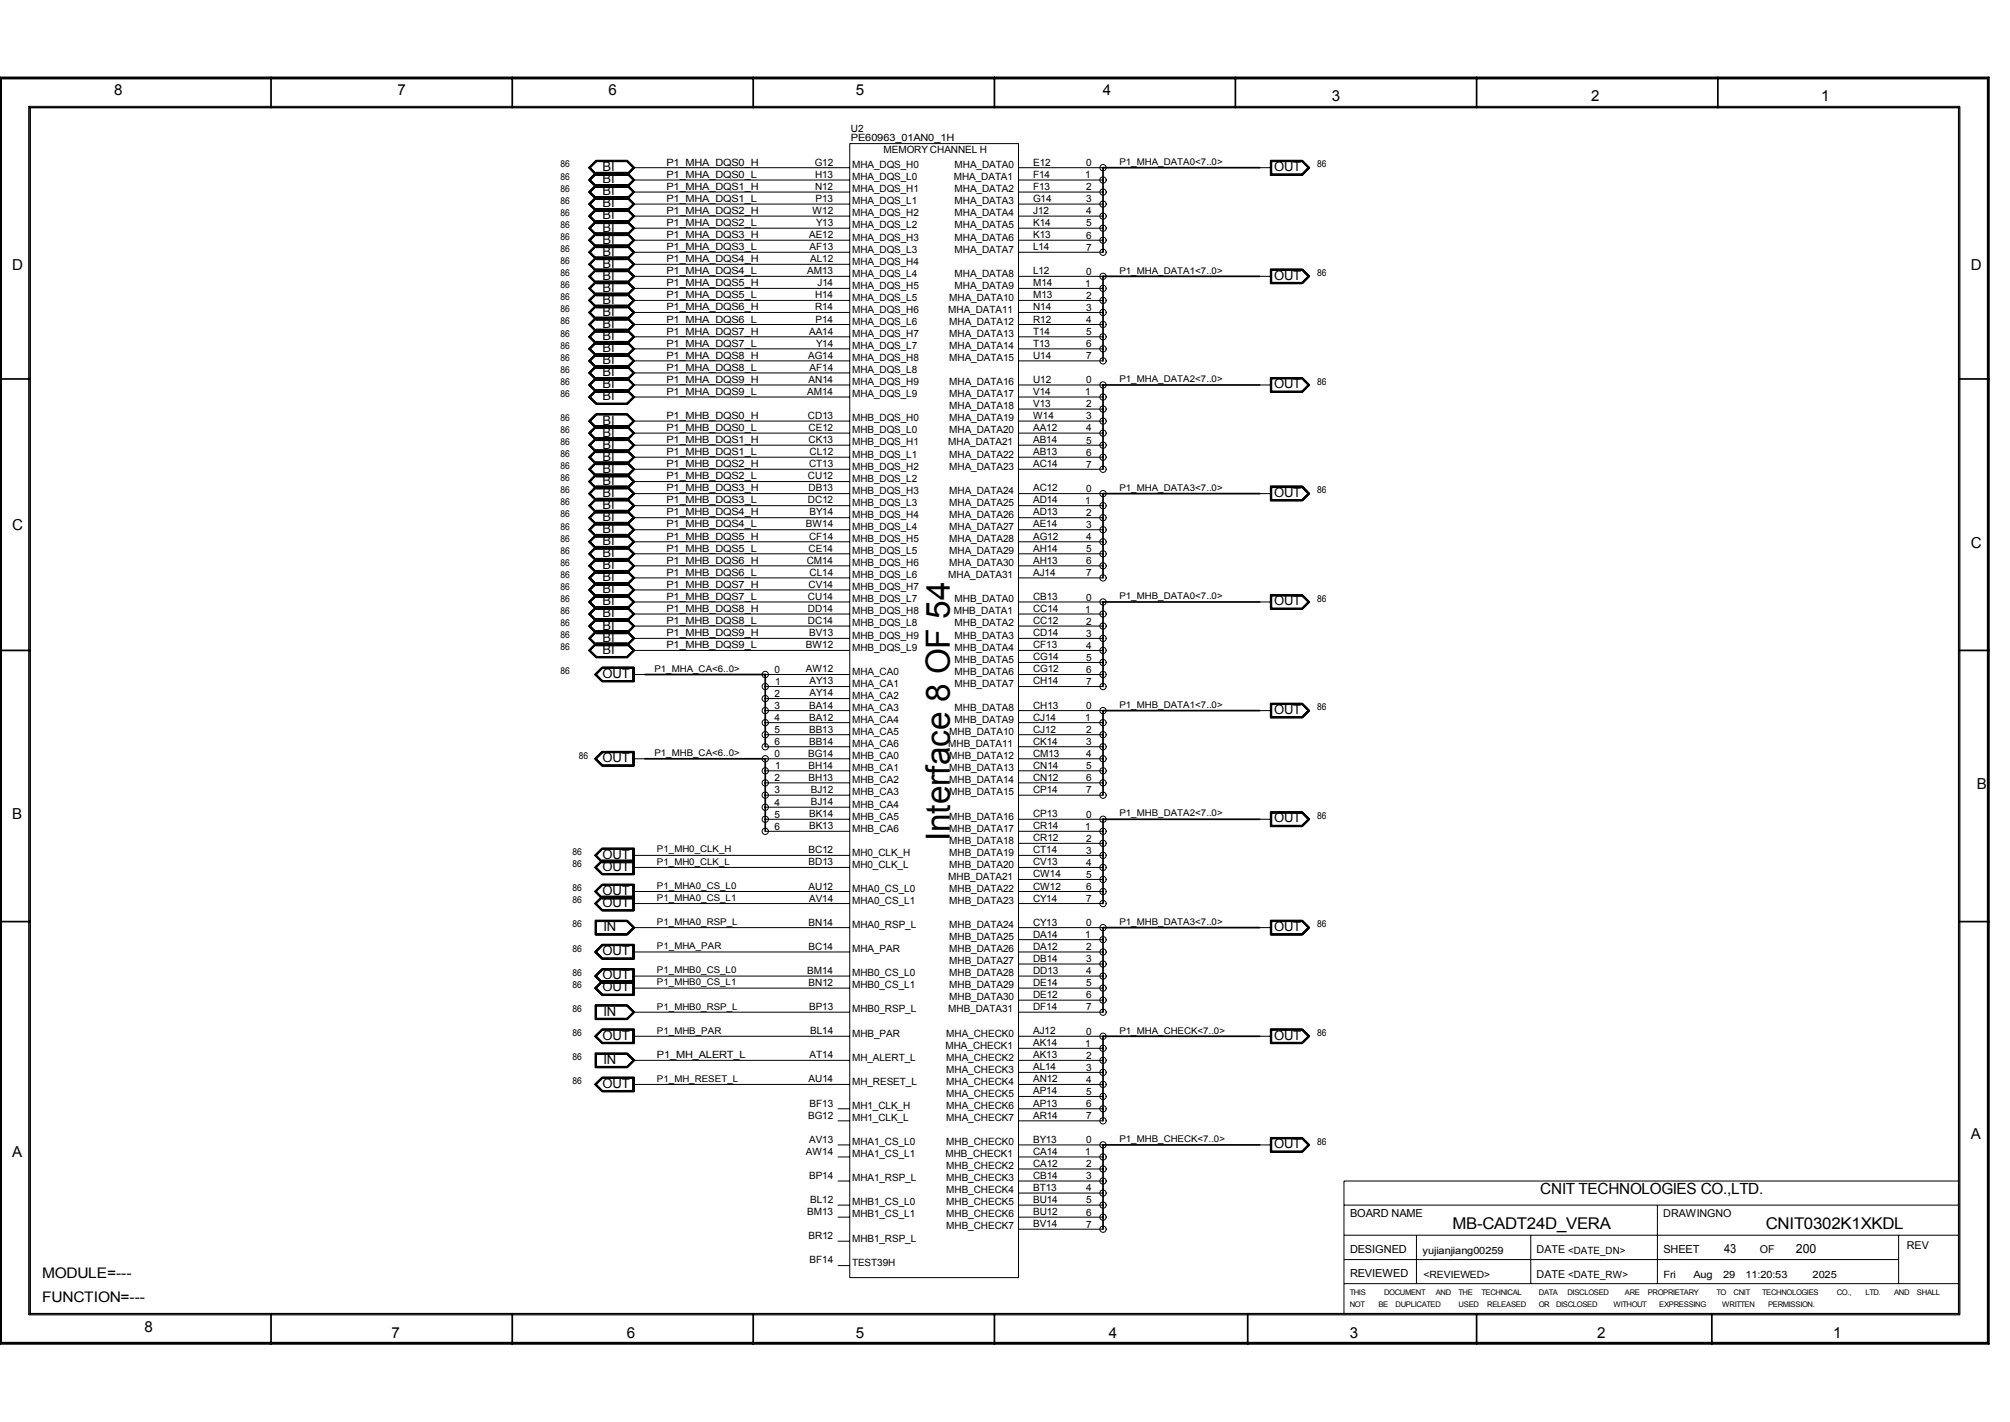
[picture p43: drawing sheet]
<svg xmlns="http://www.w3.org/2000/svg" width="297mm" height="210mm" viewBox="0 0 297 210" stroke-linecap="round" stroke-linejoin="round" font-family="sans-serif">
<defs><g id="words">
<text font-size="4.9" x="140.3" y="124.2" transform="rotate(-90 140.3 124.2)">Interface 8 OF 54</text>
<g font-size="2.4">
<text x="214.6" y="181.5">MB-CADT24D_VERA</text>
<text x="260.9" y="181.5">CNIT0302K1XKDL</text>
</g>
<text font-size="2.3" x="227.6" y="176.3">CNIT TECHNOLOGIES CO.,LTD.</text>
<g font-size="2.2">
<text x="16.9" y="14.1">8</text>
<text x="58.8" y="14.1">7</text>
<text x="89.9" y="14.1">6</text>
<text x="126.4" y="14.1">5</text>
<text x="163" y="14.1">4</text>
<text x="196.8" y="15">3</text>
<text x="235.1" y="15">2</text>
<text x="269.1" y="15">1</text>
<text x="1.8" y="39.9">D</text>
<text x="291.2" y="39.9">D</text>
<text x="1.8" y="78.2">C</text>
<text x="291.2" y="80.9">C</text>
<text x="292.1" y="116.5">B</text>
<text x="1.8" y="121">B</text>
<text x="1.8" y="170.8">A</text>
<text x="291.2" y="168.2">A</text>
<text x="6.2" y="188.7">MODULE=---</text>
<text x="6.2" y="192.2">FUNCTION=---</text>
<text x="21.3" y="196.6">8</text>
<text x="57.9" y="197.5">7</text>
<text x="92.6" y="197.5">6</text>
<text x="126.4" y="197.5">5</text>
<text x="163.9" y="197.5">4</text>
<text x="199.5" y="197.5">3</text>
<text x="236" y="197.5">2</text>
<text x="270.9" y="197.5">1</text>
</g>
<g font-size="1.9">
<text x="89" y="27.1">BI</text>
<text x="89" y="28.8">BI</text>
<text x="89" y="25.3">BI</text>
<text x="188.3" y="25.3">OUT</text>
<text x="89" y="34.2">BI</text>
<text x="89" y="30.6">BI</text>
<text x="89" y="36">BI</text>
<text x="89" y="32.4">BI</text>
<text x="89" y="37.8">BI</text>
<text x="89" y="41.3">BI</text>
<text x="89" y="39.5">BI</text>
<text x="188.3" y="41.3">OUT</text>
<text x="89" y="44.9">BI</text>
<text x="89" y="46.7">BI</text>
<text x="89" y="43.1">BI</text>
<text x="89" y="52">BI</text>
<text x="89" y="48.4">BI</text>
<text x="89" y="53.8">BI</text>
<text x="89" y="50.2">BI</text>
<text x="89" y="59.1">BI</text>
<text x="89" y="55.5">BI</text>
<text x="89" y="57.4">BI</text>
<text x="188.3" y="57.4">OUT</text>
<text x="89" y="64.5">BI</text>
<text x="89" y="62.7">BI</text>
<text x="89" y="71.6">BI</text>
<text x="89" y="68">BI</text>
<text x="89" y="69.8">BI</text>
<text x="89" y="66.3">BI</text>
<text x="89" y="75.1">BI</text>
<text x="89" y="76.9">BI</text>
<text x="89" y="73.4">BI</text>
<text x="188.3" y="73.4">OUT</text>
<text x="89" y="82.3">BI</text>
<text x="89" y="78.7">BI</text>
<text x="89" y="80.5">BI</text>
<text x="89" y="89.4">BI</text>
<text x="89" y="85.9">BI</text>
<text x="89" y="87.6">BI</text>
<text x="89" y="84.1">BI</text>
<text x="188.3" y="89.4">OUT</text>
<text x="89" y="93">BI</text>
<text x="89" y="94.7">BI</text>
<text x="89" y="91.2">BI</text>
<text x="89" y="96.5">BI</text>
<text x="89" y="100.1">OUT</text>
<text x="188.3" y="105.5">OUT</text>
<text x="89" y="112.6">OUT</text>
<text x="188.3" y="121.5">OUT</text>
<text x="89" y="128.6">OUT</text>
<text x="89" y="126.8">OUT</text>
<text x="89" y="132.2">OUT</text>
<text x="89" y="133.9">OUT</text>
<text x="89.2" y="137.5">IN</text>
<text x="188.3" y="137.5">OUT</text>
<text x="89" y="141.1">OUT</text>
<text x="89" y="146.4">OUT</text>
<text x="89" y="144.6">OUT</text>
<text x="89.2" y="150">IN</text>
<text x="89" y="153.5">OUT</text>
<text x="188.3" y="153.5">OUT</text>
<text x="89" y="160.7">OUT</text>
<text x="89.2" y="157.1">IN</text>
<text x="188.3" y="169.5">OUT</text>
<text x="254.7" y="185">43</text>
<text x="265.4" y="185">200</text>
</g>
<g font-size="1.6">
<text x="199.5" y="179.7">BOARD NAME</text>
<text x="245.8" y="179.7">DRAWINGNO</text>
<text x="199.5" y="185.1">DESIGNED</text>
<text x="227.1" y="185.1">DATE &lt;DATE_DN&gt;</text>
<text x="245.8" y="185">SHEET</text>
<text x="260" y="185.1">OF</text>
<text x="281.7" y="184.4">REV</text>
<text x="199.5" y="188.6">REVIEWED</text>
<text x="227.1" y="188.7">DATE &lt;DATE_RW&gt;</text>
</g>
<g font-size="1.5">
<text x="125.7" y="19.4">U2</text>
<text x="125.7" y="20.8">PE60963_01AN0_1H</text>
<text x="130.6" y="22.5">MEMORY CHANNEL H</text>
<text x="98.5" y="24.5">P1_MHA_DQS0_H</text>
<text x="98.5" y="26.3">P1_MHA_DQS0_L</text>
<text x="98.5" y="28">P1_MHA_DQS1_H</text>
<text x="98.5" y="29.8">P1_MHA_DQS1_L</text>
<text x="120.4" y="24.5">G12</text>
<text x="120.4" y="26.3">H13</text>
<text x="120.4" y="28">N12</text>
<text x="120.5" y="29.8">P13</text>
<text x="125.9" y="28.4">MHA_DQS_H1</text>
<text x="125.9" y="26.6">MHA_DQS_L0</text>
<text x="125.9" y="24.8">MHA_DQS_H0</text>
<text x="140.9" y="26.6">MHA_DATA1</text>
<text x="141" y="28.4">MHA_DATA2</text>
<text x="141" y="24.8">MHA_DATA0</text>
<text x="152.6" y="24.5">E12</text>
<text x="152.6" y="26.3">F14</text>
<text x="152.6" y="28">F13</text>
<text x="152.6" y="29.8">G14</text>
<text x="160.4" y="26.3">1</text>
<text x="160.5" y="29.9">3</text>
<text x="160.5" y="28.1">2</text>
<text x="160.5" y="24.6">0</text>
<text x="98.5" y="35.2">P1_MHA_DQS3_H</text>
<text x="98.5" y="33.4">P1_MHA_DQS2_L</text>
<text x="98.5" y="31.6">P1_MHA_DQS2_H</text>
<text x="119.5" y="35.2">AE12</text>
<text x="120.1" y="31.6">W12</text>
<text x="120.6" y="33.4">Y13</text>
<text x="125.9" y="35.5">MHA_DQS_H3</text>
<text x="125.9" y="33.7">MHA_DQS_L2</text>
<text x="125.9" y="32">MHA_DQS_H2</text>
<text x="125.9" y="30.2">MHA_DQS_L1</text>
<text x="141" y="35.5">MHA_DATA6</text>
<text x="141" y="33.7">MHA_DATA5</text>
<text x="141" y="32">MHA_DATA4</text>
<text x="141" y="30.2">MHA_DATA3</text>
<text x="152.6" y="31.6">J12</text>
<text x="152.6" y="33.4">K14</text>
<text x="152.6" y="35.2">K13</text>
<text x="160.5" y="31.7">4</text>
<text x="160.5" y="33.4">5</text>
<text x="160.5" y="35.2">6</text>
<text x="98.5" y="40.5">P1_MHA_DQS4_L</text>
<text x="98.5" y="37">P1_MHA_DQS3_L</text>
<text x="98.5" y="38.7">P1_MHA_DQS4_H</text>
<text x="119.3" y="40.5">AM13</text>
<text x="119.6" y="37">AF13</text>
<text x="119.7" y="38.7">AL12</text>
<text x="125.9" y="40.9">MHA_DQS_L4</text>
<text x="125.9" y="39.1">MHA_DQS_H4</text>
<text x="125.9" y="37.3">MHA_DQS_L3</text>
<text x="141" y="40.9">MHA_DATA8</text>
<text x="141" y="37.3">MHA_DATA7</text>
<text x="152.6" y="37">L14</text>
<text x="152.6" y="40.5">L12</text>
<text x="160.5" y="40.6">0</text>
<text x="160.5" y="37">7</text>
<text x="98.5" y="44.1">P1_MHA_DQS5_L</text>
<text x="98.5" y="45.9">P1_MHA_DQS6_H</text>
<text x="98.5" y="42.3">P1_MHA_DQS5_H</text>
<text x="98.5" y="47.6">P1_MHA_DQS6_L</text>
<text x="120.4" y="44.1">H14</text>
<text x="120.4" y="45.9">R14</text>
<text x="120.5" y="47.6">P14</text>
<text x="120.8" y="42.3">J14</text>
<text x="125.9" y="48">MHA_DQS_L6</text>
<text x="125.9" y="46.2">MHA_DQS_H6</text>
<text x="125.9" y="44.4">MHA_DQS_L5</text>
<text x="125.9" y="42.6">MHA_DQS_H5</text>
<text x="140.1" y="46.2">MHA_DATA11</text>
<text x="140.2" y="48">MHA_DATA12</text>
<text x="140.2" y="44.4">MHA_DATA10</text>
<text x="141" y="42.6">MHA_DATA9</text>
<text x="152.6" y="42.3">M14</text>
<text x="152.6" y="44.1">M13</text>
<text x="152.6" y="45.9">N14</text>
<text x="152.6" y="47.6">R12</text>
<text x="160.4" y="42.4">1</text>
<text x="160.5" y="45.9">3</text>
<text x="160.5" y="47.7">4</text>
<text x="160.5" y="44.2">2</text>
<text x="98.5" y="49.4">P1_MHA_DQS7_H</text>
<text x="98.5" y="51.2">P1_MHA_DQS7_L</text>
<text x="98.5" y="53">P1_MHA_DQS8_H</text>
<text x="119.4" y="53">AG14</text>
<text x="119.5" y="49.4">AA14</text>
<text x="120.6" y="51.2">Y14</text>
<text x="125.9" y="53.3">MHA_DQS_H8</text>
<text x="125.9" y="51.6">MHA_DQS_L7</text>
<text x="125.9" y="49.8">MHA_DQS_H7</text>
<text x="140.2" y="53.3">MHA_DATA15</text>
<text x="140.2" y="51.6">MHA_DATA14</text>
<text x="140.2" y="49.8">MHA_DATA13</text>
<text x="152.6" y="49.4">T14</text>
<text x="152.6" y="51.2">T13</text>
<text x="152.6" y="53">U14</text>
<text x="160.5" y="51.3">6</text>
<text x="160.5" y="53">7</text>
<text x="160.5" y="49.5">5</text>
<text x="98.5" y="54.7">P1_MHA_DQS8_L</text>
<text x="98.5" y="56.5">P1_MHA_DQS9_H</text>
<text x="98.5" y="58.3">P1_MHA_DQS9_L</text>
<text x="119.3" y="58.3">AM14</text>
<text x="119.5" y="56.5">AN14</text>
<text x="119.6" y="54.7">AF14</text>
<text x="125.9" y="58.7">MHA_DQS_L9</text>
<text x="125.9" y="56.9">MHA_DQS_H9</text>
<text x="125.9" y="55.1">MHA_DQS_L8</text>
<text x="140.2" y="58.7">MHA_DATA17</text>
<text x="140.2" y="56.9">MHA_DATA16</text>
<text x="152.6" y="56.5">U12</text>
<text x="152.6" y="58.3">V14</text>
<text x="160.4" y="58.4">1</text>
<text x="160.5" y="56.6">0</text>
<text x="98.5" y="61.9">P1_MHB_DQS0_H</text>
<text x="98.5" y="63.7">P1_MHB_DQS0_L</text>
<text x="98.5" y="65.5">P1_MHB_DQS1_H</text>
<text x="119.4" y="61.9">CD13</text>
<text x="119.5" y="63.7">CE12</text>
<text x="119.5" y="65.5">CK13</text>
<text x="125.9" y="65.8">MHB_DQS_H1</text>
<text x="125.9" y="64">MHB_DQS_L0</text>
<text x="125.9" y="62.2">MHB_DQS_H0</text>
<text x="140.1" y="65.8">MHA_DATA21</text>
<text x="140.2" y="64">MHA_DATA20</text>
<text x="140.2" y="62.2">MHA_DATA19</text>
<text x="140.2" y="60.5">MHA_DATA18</text>
<text x="152.6" y="60.1">V13</text>
<text x="152.6" y="61.9">W14</text>
<text x="152.6" y="63.7">AA12</text>
<text x="152.6" y="65.5">AB14</text>
<text x="160.5" y="65.5">5</text>
<text x="160.5" y="63.7">4</text>
<text x="160.5" y="60.2">2</text>
<text x="160.5" y="61.9">3</text>
<text x="98.5" y="67.2">P1_MHB_DQS1_L</text>
<text x="98.5" y="69">P1_MHB_DQS2_H</text>
<text x="98.5" y="70.8">P1_MHB_DQS2_L</text>
<text x="119.4" y="70.8">CU12</text>
<text x="119.5" y="69">CT13</text>
<text x="119.6" y="67.2">CL12</text>
<text x="125.9" y="71.2">MHB_DQS_L2</text>
<text x="125.9" y="69.3">MHB_DQS_H2</text>
<text x="125.9" y="67.6">MHB_DQS_L1</text>
<text x="140.2" y="69.3">MHA_DATA23</text>
<text x="140.2" y="67.6">MHA_DATA22</text>
<text x="152.6" y="67.2">AB13</text>
<text x="152.6" y="69">AC14</text>
<text x="160.5" y="69.1">7</text>
<text x="160.5" y="67.3">6</text>
<text x="98.5" y="77.9">P1_MHB_DQS4_L</text>
<text x="98.5" y="72.6">P1_MHB_DQS3_H</text>
<text x="98.5" y="74.3">P1_MHB_DQS3_L</text>
<text x="98.5" y="76.1">P1_MHB_DQS4_H</text>
<text x="119.1" y="77.9">BW14</text>
<text x="119.4" y="74.3">DC12</text>
<text x="119.5" y="72.6">DB13</text>
<text x="119.6" y="76.1">BY14</text>
<text x="125.9" y="76.5">MHB_DQS_H4</text>
<text x="125.9" y="74.7">MHB_DQS_L3</text>
<text x="125.9" y="72.9">MHB_DQS_H3</text>
<text x="140.2" y="76.5">MHA_DATA26</text>
<text x="140.2" y="74.7">MHA_DATA25</text>
<text x="140.2" y="72.9">MHA_DATA24</text>
<text x="152.6" y="72.6">AC12</text>
<text x="152.6" y="74.3">AD14</text>
<text x="152.6" y="76.1">AD13</text>
<text x="152.6" y="77.9">AE14</text>
<text x="160.4" y="74.4">1</text>
<text x="160.5" y="78">3</text>
<text x="160.5" y="76.2">2</text>
<text x="160.5" y="72.6">0</text>
<text x="98.5" y="83.3">P1_MHB_DQS6_H</text>
<text x="98.5" y="79.7">P1_MHB_DQS5_H</text>
<text x="98.5" y="81.5">P1_MHB_DQS5_L</text>
<text x="119.2" y="83.3">CM14</text>
<text x="119.5" y="81.5">CE14</text>
<text x="119.5" y="79.7">CF14</text>
<text x="125.9" y="83.6">MHB_DQS_H6</text>
<text x="125.9" y="81.8">MHB_DQS_L5</text>
<text x="125.9" y="80.1">MHB_DQS_H5</text>
<text x="125.9" y="78.3">MHB_DQS_L4</text>
<text x="140.2" y="83.6">MHA_DATA30</text>
<text x="140.2" y="81.8">MHA_DATA29</text>
<text x="140.2" y="80.1">MHA_DATA28</text>
<text x="140.2" y="78.3">MHA_DATA27</text>
<text x="152.6" y="79.7">AG12</text>
<text x="152.6" y="81.5">AH14</text>
<text x="152.6" y="83.3">AH13</text>
<text x="160.5" y="83.3">6</text>
<text x="160.5" y="81.5">5</text>
<text x="160.5" y="79.8">4</text>
<text x="98.5" y="85.1">P1_MHB_DQS6_L</text>
<text x="98.5" y="86.8">P1_MHB_DQS7_H</text>
<text x="98.5" y="88.6">P1_MHB_DQS7_L</text>
<text x="119.4" y="88.6">CU14</text>
<text x="119.5" y="86.8">CV14</text>
<text x="119.6" y="85.1">CL14</text>
<text x="125.9" y="88.9">MHB_DQS_L7</text>
<text x="125.9" y="87.2">MHB_DQS_H7</text>
<text x="125.9" y="85.4">MHB_DQS_L6</text>
<text x="140.1" y="85.4">MHA_DATA31</text>
<text x="141" y="88.9">MHB_DATA0</text>
<text x="152.6" y="85.1">AJ14</text>
<text x="152.6" y="88.6">CB13</text>
<text x="160.5" y="85.1">7</text>
<text x="160.5" y="88.7">0</text>
<text x="98.5" y="93.9">P1_MHB_DQS9_H</text>
<text x="98.5" y="90.4">P1_MHB_DQS8_H</text>
<text x="98.5" y="92.2">P1_MHB_DQS8_L</text>
<text x="98.5" y="95.7">P1_MHB_DQS9_L</text>
<text x="119.1" y="95.7">BW12</text>
<text x="119.4" y="90.4">DD14</text>
<text x="119.4" y="92.2">DC14</text>
<text x="119.5" y="93.9">BV13</text>
<text x="125.9" y="94.3">MHB_DQS_H9</text>
<text x="125.9" y="92.5">MHB_DQS_L8</text>
<text x="125.9" y="90.7">MHB_DQS_H8</text>
<text x="140.9" y="90.7">MHB_DATA1</text>
<text x="141" y="94.3">MHB_DATA3</text>
<text x="141" y="92.5">MHB_DATA2</text>
<text x="152.6" y="90.4">CC14</text>
<text x="152.6" y="92.2">CC12</text>
<text x="152.6" y="93.9">CD14</text>
<text x="152.6" y="95.7">CF13</text>
<text x="160.4" y="90.5">1</text>
<text x="160.5" y="95.8">4</text>
<text x="160.5" y="92.2">2</text>
<text x="160.5" y="94">3</text>
<text x="114.4" y="99.4">0</text>
<text x="114.5" y="101.1">1</text>
<text x="119.1" y="99.3">AW12</text>
<text x="119.6" y="101.1">AY13</text>
<text x="125.9" y="101.4">MHA_CA1</text>
<text x="125.9" y="99.7">MHA_CA0</text>
<text x="125.9" y="96.1">MHB_DQS_L9</text>
<text x="141" y="101.4">MHB_DATA7</text>
<text x="141" y="99.7">MHB_DATA6</text>
<text x="141" y="97.9">MHB_DATA5</text>
<text x="141" y="96.1">MHB_DATA4</text>
<text x="152.6" y="97.5">CG14</text>
<text x="152.6" y="99.3">CG12</text>
<text x="152.6" y="101.1">CH14</text>
<text x="160.5" y="101.1">7</text>
<text x="160.5" y="99.4">6</text>
<text x="160.5" y="97.6">5</text>
<text x="114.4" y="106.5">4</text>
<text x="114.4" y="104.7">3</text>
<text x="114.4" y="102.9">2</text>
<text x="119.5" y="104.7">BA14</text>
<text x="119.5" y="106.4">BA12</text>
<text x="119.6" y="102.8">AY14</text>
<text x="125.9" y="106.8">MHA_CA4</text>
<text x="125.9" y="105">MHA_CA3</text>
<text x="125.9" y="103.2">MHA_CA2</text>
<text x="141" y="106.8">MHB_DATA9</text>
<text x="141" y="105">MHB_DATA8</text>
<text x="152.6" y="104.7">CH13</text>
<text x="152.6" y="106.4">CJ14</text>
<text x="160.4" y="106.5">1</text>
<text x="160.5" y="104.7">0</text>
<text x="114.4" y="111.8">0</text>
<text x="114.4" y="108.2">5</text>
<text x="114.4" y="110">6</text>
<text x="114.5" y="113.6">1</text>
<text x="119.4" y="111.8">BG14</text>
<text x="119.5" y="113.5">BH14</text>
<text x="119.5" y="108.2">BB13</text>
<text x="119.5" y="110">BB14</text>
<text x="125.9" y="113.9">MHB_CA1</text>
<text x="125.9" y="112.1">MHB_CA0</text>
<text x="125.9" y="110.3">MHA_CA6</text>
<text x="125.9" y="108.5">MHA_CA5</text>
<text x="140.1" y="110.3">MHB_DATA11</text>
<text x="140.2" y="113.9">MHB_DATA13</text>
<text x="140.2" y="112.1">MHB_DATA12</text>
<text x="140.2" y="108.5">MHB_DATA10</text>
<text x="152.6" y="108.2">CJ12</text>
<text x="152.6" y="110">CK14</text>
<text x="152.6" y="111.8">CM13</text>
<text x="152.6" y="113.5">CN14</text>
<text x="160.5" y="113.6">5</text>
<text x="160.5" y="110">3</text>
<text x="160.5" y="111.8">4</text>
<text x="160.5" y="108.2">2</text>
<text x="114.4" y="119">4</text>
<text x="114.4" y="117.2">3</text>
<text x="114.4" y="115.4">2</text>
<text x="119.5" y="115.3">BH13</text>
<text x="119.8" y="117.1">BJ12</text>
<text x="119.8" y="118.9">BJ14</text>
<text x="125.9" y="119.3">MHB_CA4</text>
<text x="125.9" y="117.5">MHB_CA3</text>
<text x="125.9" y="115.7">MHB_CA2</text>
<text x="140.2" y="117.5">MHB_DATA15</text>
<text x="140.2" y="115.7">MHB_DATA14</text>
<text x="152.6" y="115.3">CN12</text>
<text x="152.6" y="117.1">CP14</text>
<text x="160.5" y="115.4">6</text>
<text x="160.5" y="117.2">7</text>
<text x="114.4" y="122.5">6</text>
<text x="114.4" y="120.7">5</text>
<text x="119.5" y="126">BC12</text>
<text x="119.5" y="120.7">BK14</text>
<text x="119.5" y="122.4">BK13</text>
<text x="125.9" y="122.8">MHB_CA6</text>
<text x="125.9" y="121">MHB_CA5</text>
<text x="140.2" y="124.6">MHB_DATA18</text>
<text x="140.2" y="122.8">MHB_DATA17</text>
<text x="140.2" y="121">MHB_DATA16</text>
<text x="152.6" y="120.7">CP13</text>
<text x="152.6" y="122.4">CR14</text>
<text x="152.6" y="124.2">CR12</text>
<text x="152.6" y="126">CT14</text>
<text x="160.4" y="122.5">1</text>
<text x="160.5" y="124.3">2</text>
<text x="160.5" y="120.7">0</text>
<text x="119.5" y="127.8">BD13</text>
<text x="119.5" y="131.4">AU12</text>
<text x="125.9" y="131.7">MHA0_CS_L0</text>
<text x="125.9" y="128.1">MH0_CLK_L</text>
<text x="125.9" y="126.4">MH0_CLK_H</text>
<text x="140.1" y="129.9">MHB_DATA21</text>
<text x="140.2" y="131.7">MHB_DATA22</text>
<text x="140.2" y="128.1">MHB_DATA20</text>
<text x="140.2" y="126.4">MHB_DATA19</text>
<text x="152.6" y="127.8">CV13</text>
<text x="152.6" y="129.6">CW14</text>
<text x="152.6" y="131.4">CW12</text>
<text x="160.5" y="127.8">4</text>
<text x="160.5" y="131.4">6</text>
<text x="160.5" y="129.6">5</text>
<text x="160.5" y="126.1">3</text>
<text x="119.5" y="136.7">BN14</text>
<text x="119.5" y="133.1">AV14</text>
<text x="125.9" y="137">MHA0_RSP_L</text>
<text x="125.9" y="133.5">MHA0_CS_L1</text>
<text x="140.2" y="137">MHB_DATA24</text>
<text x="140.2" y="133.5">MHB_DATA23</text>
<text x="152.6" y="133.1">CY14</text>
<text x="152.6" y="136.7">CY13</text>
<text x="160.5" y="136.8">0</text>
<text x="160.5" y="133.2">7</text>
<text x="119.3" y="143.8">BM14</text>
<text x="119.5" y="140.3">BC14</text>
<text x="125.9" y="140.6">MHA_PAR</text>
<text x="140.2" y="142.4">MHB_DATA27</text>
<text x="140.2" y="140.6">MHB_DATA26</text>
<text x="140.2" y="138.8">MHB_DATA25</text>
<text x="152.6" y="138.5">DA14</text>
<text x="152.6" y="140.3">DA12</text>
<text x="152.6" y="142">DB14</text>
<text x="152.6" y="143.8">DD13</text>
<text x="160.4" y="138.6">1</text>
<text x="160.5" y="142.1">3</text>
<text x="160.5" y="143.9">4</text>
<text x="160.5" y="140.3">2</text>
<text x="119.5" y="145.6">BN12</text>
<text x="119.5" y="149.2">BP13</text>
<text x="125.9" y="149.5">MHB0_RSP_L</text>
<text x="125.9" y="146">MHB0_CS_L1</text>
<text x="125.9" y="144.2">MHB0_CS_L0</text>
<text x="140.1" y="149.5">MHB_DATA31</text>
<text x="140.2" y="147.7">MHB_DATA30</text>
<text x="140.2" y="146">MHB_DATA29</text>
<text x="140.2" y="144.2">MHB_DATA28</text>
<text x="152.6" y="145.6">DE14</text>
<text x="152.6" y="147.4">DE12</text>
<text x="152.6" y="149.2">DF14</text>
<text x="160.5" y="149.2">7</text>
<text x="160.5" y="145.7">5</text>
<text x="160.5" y="147.4">6</text>
<text x="119.7" y="152.7">BL14</text>
<text x="125.9" y="153.1">MHB_PAR</text>
<text x="139.7" y="154.9">MHA_CHECK1</text>
<text x="139.8" y="153.1">MHA_CHECK0</text>
<text x="152.6" y="152.7">AJ12</text>
<text x="152.6" y="154.5">AK14</text>
<text x="160.4" y="154.6">1</text>
<text x="160.5" y="152.8">0</text>
<text x="97.1" y="156.3">P1_MH_ALERT_L</text>
<text x="119.5" y="159.9">AU14</text>
<text x="119.6" y="156.3">AT14</text>
<text x="125.9" y="160.2">MH_RESET_L</text>
<text x="125.9" y="156.6">MH_ALERT_L</text>
<text x="139.8" y="162">MHA_CHECK5</text>
<text x="139.8" y="160.2">MHA_CHECK4</text>
<text x="139.8" y="158.4">MHA_CHECK3</text>
<text x="139.8" y="156.6">MHA_CHECK2</text>
<text x="152.6" y="156.3">AK13</text>
<text x="152.6" y="158.1">AL14</text>
<text x="152.6" y="159.9">AN12</text>
<text x="152.6" y="161.6">AP14</text>
<text x="160.5" y="159.9">4</text>
<text x="160.5" y="161.7">5</text>
<text x="160.5" y="156.4">2</text>
<text x="160.5" y="158.2">3</text>
<text x="119.4" y="165.2">BG12</text>
<text x="119.6" y="163.4">BF13</text>
<text x="125.9" y="165.6">MH1_CLK_L</text>
<text x="125.9" y="163.8">MH1_CLK_H</text>
<text x="139.8" y="165.6">MHA_CHECK7</text>
<text x="139.8" y="163.8">MHA_CHECK6</text>
<text x="152.6" y="163.4">AP13</text>
<text x="152.6" y="165.2">AR14</text>
<text x="160.5" y="165.3">7</text>
<text x="160.5" y="163.5">6</text>
<text x="119.1" y="170.5">AW14</text>
<text x="119.5" y="168.7">AV13</text>
<text x="125.9" y="170.9">MHA1_CS_L1</text>
<text x="125.9" y="169.1">MHA1_CS_L0</text>
<text x="139.7" y="170.9">MHB_CHECK1</text>
<text x="139.8" y="172.7">MHB_CHECK2</text>
<text x="139.8" y="169.1">MHB_CHECK0</text>
<text x="152.6" y="168.7">BY13</text>
<text x="152.6" y="170.5">CA14</text>
<text x="152.6" y="172.3">CA12</text>
<text x="160.4" y="170.6">1</text>
<text x="160.5" y="168.8">0</text>
<text x="160.5" y="172.4">2</text>
<text x="119.3" y="179.5">BM13</text>
<text x="119.5" y="174.1">BP14</text>
<text x="119.7" y="177.7">BL12</text>
<text x="125.9" y="179.8">MHB1_CS_L1</text>
<text x="125.9" y="178">MHB1_CS_L0</text>
<text x="125.9" y="174.5">MHA1_RSP_L</text>
<text x="139.8" y="179.8">MHB_CHECK6</text>
<text x="139.8" y="178">MHB_CHECK5</text>
<text x="139.8" y="176.2">MHB_CHECK4</text>
<text x="139.8" y="174.5">MHB_CHECK3</text>
<text x="152.6" y="174.1">CB14</text>
<text x="152.6" y="175.9">BT13</text>
<text x="152.6" y="177.7">BU14</text>
<text x="152.6" y="179.5">BU12</text>
<text x="160.5" y="179.5">6</text>
<text x="160.5" y="177.7">5</text>
<text x="160.5" y="174.2">3</text>
<text x="160.5" y="175.9">4</text>
<text x="119.5" y="183">BR12</text>
<text x="125.9" y="183.3">MHB1_RSP_L</text>
<text x="139.8" y="181.6">MHB_CHECK7</text>
<text x="152.6" y="181.2">BV14</text>
<text x="160.5" y="181.3">7</text>
<text x="210.2" y="185.1">yujianjiang00259</text>
<text x="119.6" y="186.6">BF14</text>
<text x="125.9" y="186.9">TEST39H</text>
<text x="210.3" y="188.7">&lt;REVIEWED&gt;</text>
<text x="245.8" y="188.7">Fri</text>
<text x="250.2" y="188.7">Aug</text>
<text x="254.6" y="188.7">29</text>
<text x="257.9" y="188.7">11:20:53</text>
<text x="267.8" y="188.7">2025</text>
</g>
<g font-size="1.4">
<text x="82.8" y="28.3">86</text>
<text x="82.8" y="24.7">86</text>
<text x="82.8" y="26.6">86</text>
<text x="165.4" y="24.4">P1_MHA_DATA0&lt;7..0&gt;</text>
<text x="194.6" y="24.7">86</text>
<text x="82.8" y="31.9">86</text>
<text x="82.8" y="35.4">86</text>
<text x="82.8" y="33.7">86</text>
<text x="82.8" y="30.1">86</text>
<text x="82.8" y="40.8">86</text>
<text x="82.8" y="39">86</text>
<text x="82.8" y="37.2">86</text>
<text x="165.4" y="40.4">P1_MHA_DATA1&lt;7..0&gt;</text>
<text x="194.6" y="40.8">86</text>
<text x="82.8" y="46.1">86</text>
<text x="82.8" y="42.6">86</text>
<text x="82.8" y="47.9">86</text>
<text x="82.8" y="44.3">86</text>
<text x="82.8" y="53.3">86</text>
<text x="82.8" y="49.7">86</text>
<text x="82.8" y="51.5">86</text>
<text x="82.8" y="56.8">86</text>
<text x="82.8" y="55">86</text>
<text x="82.8" y="58.6">86</text>
<text x="165.4" y="56.4">P1_MHA_DATA2&lt;7..0&gt;</text>
<text x="194.6" y="56.8">86</text>
<text x="82.8" y="65.7">86</text>
<text x="82.8" y="62.2">86</text>
<text x="82.8" y="63.9">86</text>
<text x="82.8" y="69.3">86</text>
<text x="82.8" y="67.5">86</text>
<text x="82.8" y="71.1">86</text>
<text x="82.8" y="76.4">86</text>
<text x="82.8" y="72.9">86</text>
<text x="82.8" y="74.6">86</text>
<text x="165.4" y="72.5">P1_MHA_DATA3&lt;7..0&gt;</text>
<text x="194.6" y="72.9">86</text>
<text x="82.8" y="78.2">86</text>
<text x="82.8" y="83.5">86</text>
<text x="82.8" y="80">86</text>
<text x="82.8" y="81.8">86</text>
<text x="82.8" y="87.1">86</text>
<text x="82.8" y="88.9">86</text>
<text x="82.8" y="85.3">86</text>
<text x="165.4" y="88.5">P1_MHB_DATA0&lt;7..0&gt;</text>
<text x="194.6" y="88.9">86</text>
<text x="82.8" y="94.2">86</text>
<text x="82.8" y="90.6">86</text>
<text x="82.8" y="92.4">86</text>
<text x="82.8" y="96">86</text>
<text x="82.8" y="99.6">86</text>
<text x="96.7" y="99.2">P1_MHA_CA&lt;6..0&gt;</text>
<text x="165.4" y="104.6">P1_MHB_DATA1&lt;7..0&gt;</text>
<text x="194.6" y="104.9">86</text>
<text x="85.5" y="112">86</text>
<text x="96.7" y="111.7">P1_MHB_CA&lt;6..0&gt;</text>
<text x="97.1" y="125.9">P1_MH0_CLK_H</text>
<text x="165.4" y="120.6">P1_MHB_DATA2&lt;7..0&gt;</text>
<text x="194.6" y="121">86</text>
<text x="84.6" y="131.6">86</text>
<text x="84.6" y="128.1">86</text>
<text x="84.6" y="126.3">86</text>
<text x="97.1" y="127.7">P1_MH0_CLK_L</text>
<text x="97.1" y="131.3">P1_MHA0_CS_L0</text>
<text x="84.6" y="137">86</text>
<text x="84.6" y="133.4">86</text>
<text x="97.1" y="133.1">P1_MHA0_CS_L1</text>
<text x="97.1" y="136.6">P1_MHA0_RSP_L</text>
<text x="165.4" y="136.6">P1_MHB_DATA3&lt;7..0&gt;</text>
<text x="194.6" y="137">86</text>
<text x="84.6" y="140.6">86</text>
<text x="97.1" y="140.2">P1_MHA_PAR</text>
<text x="97.1" y="143.7">P1_MHB0_CS_L0</text>
<text x="84.6" y="149.4">86</text>
<text x="84.6" y="145.9">86</text>
<text x="84.6" y="144.1">86</text>
<text x="97.1" y="145.5">P1_MHB0_CS_L1</text>
<text x="97.1" y="149.1">P1_MHB0_RSP_L</text>
<text x="84.6" y="153">86</text>
<text x="97.1" y="152.7">P1_MHB_PAR</text>
<text x="165.4" y="152.7">P1_MHA_CHECK&lt;7..0&gt;</text>
<text x="194.6" y="153">86</text>
<text x="84.6" y="160.1">86</text>
<text x="84.6" y="156.6">86</text>
<text x="97.1" y="159.8">P1_MH_RESET_L</text>
<text x="165.4" y="168.7">P1_MHB_CHECK&lt;7..0&gt;</text>
<text x="194.6" y="169">86</text>
</g>
<g font-size="1.1">
<text x="199.4" y="191.3">THIS</text>
<text x="204.5" y="191.3">DOCUMENT</text>
<text x="212.1" y="191.3">AND</text>
<text x="215.5" y="191.3">THE</text>
<text x="218.9" y="191.3">TECHNICAL</text>
<text x="227.4" y="191.3">DATA</text>
<text x="231.6" y="191.3">DISCLOSED</text>
<text x="240.1" y="191.3">ARE</text>
<text x="243.5" y="191.3">PROPRIETARY</text>
<text x="253.6" y="191.3">TO</text>
<text x="256.2" y="191.3">CNIT</text>
<text x="260.4" y="191.3">TECHNOLOGIES</text>
<text x="271.4" y="191.3">CO.,</text>
<text x="275.6" y="191.3">LTD.</text>
<text x="279.9" y="191.3">AND</text>
<text x="283.3" y="191.3">SHALL</text>
<text x="199.4" y="193.1">NOT</text>
<text x="203.7" y="193.1">BE</text>
<text x="206.2" y="193.1">DUPLICATED</text>
<text x="215.5" y="193.1">USED</text>
<text x="219.8" y="193.1">RELEASED</text>
<text x="227.4" y="193.1">OR</text>
<text x="229.9" y="193.1">DISCLOSED</text>
<text x="238.4" y="193.1">WITHOUT</text>
<text x="245.2" y="193.1">EXPRESSING</text>
<text x="254.5" y="193.1">WRITTEN</text>
<text x="261.2" y="193.1">PERMISSION.</text>
</g>
</g></defs>
<g fill="none" stroke="#000" stroke-width=".15">
<path d="M4.2 15.7h285.4v178.5h-285.4zM87 24.8l1.1-1.1h4.6l1.1 1.1-1.1 1.1h-4.6zM87 28.4l1.1-1.1h4.6l1.1 1.1-1.1 1.1h-4.6zM87 31.9l1.1-1.1h4.6l1.1 1.1-1.1 1.1h-4.6zM87 35.5l1.1-1.1h4.6l1.1 1.1-1.1 1.1h-4.6zM87 30.1l1.1-1.1h4.6l1.1 1.1-1.1 1.1h-4.6zM87 33.7l1.1-1.1h4.6l1.1 1.1-1.1 1.1h-4.6zM87 37.3l1.1-1.1h4.6l1.1 1.1-1.1 1.1h-4.6zM87 24.8l1.1-1.1h4.6l1 1.1-1 1h-4.6zM87 35.5l1.1-1h4.6l1 1-1 1h-4.6zM87 39l1.1-1h4.6l1 1-1 1.1h-4.6zM87 37.3l1.1-1.1h4.6l1 1.1-1 1h-4.6z"/>
<path d="M87.2 24.8l.9-1h4.5l1 1-1 .9h-4.5zM87.2 33.7l.9-1h4.5l1 1-1 1h-4.5zM88.1 37.9h4.6l1.1 1.1-1.1 1.1h-4.6l-1.1-1.1zM88.1 25.4h4.6l1.1 1.2-1.1 1.1h-4.6l-1.1-1.1zM88.1 27.3h4.6l1 1.1-1 1h-4.6l-1.1-1zM88.1 30.9h4.6l1 1-1 1h-4.6l-1.1-1zM88.1 29.1h4.6l1 1-1 1.1h-4.6l-1.1-1.1zM88.1 32.6h4.6l1 1.1-1 1h-4.6l-1.1-1zM88.1 25.5h4.6l1 1.1-1 1h-4.6l-1.1-1zM88.1 25.7h4.5M88.1 27.5h4.5M88.1 29.3h4.5"/>
<path d="M88.1 27.4h4.5l1 1-1 .9h-4.5l-.9-.9zM88.1 27.5l-.9 .9 .9 .9M88.1 31h4.5M88.1 32.8h4.5M88.1 30.9h4.5l1 1-1 1h-4.5l-.9-1zM88.1 31l-.9 .9 .9 .9M88.1 34.6h4.5M88.1 36.4h4.5M88.1 34.5h4.5l1 1-1 .9h-4.5l-.9-.9zM88.1 34.6l-.9 .9 .9 .9M88.1 38.1h4.5M88.1 39.9h4.5"/>
<path d="M88.1 38.1h4.5l1 .9-1 1h-4.5l-.9-1zM88.1 38.1l-.9 .9 .9 .9M88.1 29.2h4.5l1 .9-1 1h-4.5l-.9-1zM88.1 29.3l-.9 .8 .9 .9M88.1 32.8l-.9 .9 .9 .9M88.1 39.9l-.9 .9 .9 .9M88.1 36.3h4.5l1 1-1 .9h-4.5l-.9-.9zM88.1 36.4l-.9 .9 .9 .8M88.1 25.6h4.5l1 1-1 .9h-4.5l-.9-.9zM88.1 25.7l-.9 .9 .9 .9M92.6 27.5l.9 .9M92.6 31l.9 .9"/>
<path d="M92.6 34.6l.9 .9M92.6 38.1l.9 .9M92.6 29.3l.9 .8M92.6 32.8l.9 .9M92.6 39.9l.9 .9M92.6 36.4l.9 .9M92.6 25.7l.9 .9M93.5 35.5h32.1M93.5 37.3h32.1M93.5 24.8h32.1M93.5 24.8l-.9-.9h-4.5l-.9 .9 .9 .9M93.5 24.8l-.9 .9"/>
<path d="M93.5 28.4h32.1M93.5 28.4l-.9 .9M93.5 31.9h32.1M93.5 31.9l-.9 .9M93.5 35.5l-.9 .9M93.5 39h32.1M93.5 39l-.9 .9M93.5 30.1h32.1M93.5 30.1l-.9 .9M93.5 33.7h32.1M93.5 33.7l-.9 .9M93.5 37.3l-.9 .8"/>
<path d="M93.5 26.6h32.1M93.5 26.6l-.9 .9M125.6 21.2h24.9v167.5h-24.9zM150.5 35.5h12.5M150.5 37.3h12.5M150.5 24.8h12.5M150.5 28.4h12.5M150.5 31.9h12.5M150.5 30.1h12.5M150.5 33.7h12.5M150.5 26.6h12.5M186.1 24.8h1.8"/>
<path d="M187.7 23.7h4.7l1.1 1.1-1.1 1.1h-4.7zM187.7 39.7h4.7l1.1 1.1-1.1 1.1h-4.7zM187.7 23.7h4.7l1.1 1.1-1.1 1h-4.7zM187.7 39.8h4.7l1.1 1-1.1 1.1h-4.7zM187.8 23.8h4.6l.9 1-.9 .9h-4.6zM187.8 39.8h4.6l.9 1-.9 1h-4.6zM187.9 23.9h4.5l.9 .9-.9 .9h-4.5zM187.9 39.9h4.5l.9 .9-.9 .9h-4.5zM87 42.6l1.1-1.1h4.6l1.1 1.1-1.1 1.1h-4.6zM87 46.1l1.1-1.1h4.6l1.1 1.1-1.1 1.2h-4.6zM87 53.3l1.1-1.1h4.6l1.1 1.1-1.1 1.1h-4.6zM87 56.9l1.1-1.1h4.6l1.1 1.1-1.1 1.1h-4.6z"/>
<path d="M87 40.8l1.1-1.1h4.6l1.1 1.1-1.1 1.1h-4.6zM87 47.9l1.1-1.1h4.6l1.1 1.1-1.1 1.2h-4.6zM87 51.5l1.1-1.1h4.6l1.1 1.1-1.1 1.1h-4.6zM87 44.4l1.1-1.1h4.6l1.1 1.1-1.1 1.1h-4.6zM87 55.1l1.1-1.1h4.6l1.1 1.1-1.1 1.1h-4.6zM87 42.6l1.1-1h4.6l1 1-1 1h-4.6zM87 46.1l1.1-1h4.6l1 1-1 1.1h-4.6zM87 49.7l1.1-1h4.6l1 1-1 1.1h-4.6zM87 53.3l1.1-1.1h4.6l1 1.1-1 1h-4.6zM87 40.8l1.1-1h4.6l1 1-1 1.1h-4.6zM87 47.9l1.1-1h4.6l1 1-1 1.1h-4.6zM87 51.5l1.1-1h4.6l1 1-1 1h-4.6z"/>
<path d="M87 44.4l1.1-1.1h4.6l1 1.1-1 1h-4.6zM87 58.6l1.1-1h4.6l1 1-1 1h-4.6zM87.2 42.6l.9-.9h4.5l1 .9-1 1h-4.5zM87.2 46.1l.9-.9h4.5l1 .9-1 1h-4.5zM87.2 53.3l.9-1h4.5l1 1-1 .9h-4.5zM87.2 40.8l.9-1h4.5l1 1-1 1h-4.5zM87.2 47.9l.9-.9h4.5l1 .9-1 1h-4.5zM87.2 44.4l.9-1h4.5l1 1-1 .9h-4.5zM87.2 55.1l.9-1h4.5l1 1-1 .9h-4.5zM88.1 48.6h4.6l1.1 1.1-1.1 1.1h-4.6l-1.1-1.1zM88.1 57.5h4.6l1.1 1.1-1.1 1.1h-4.6l-1.1-1.1zM88.1 55.8h4.6l1 1.1-1 1h-4.6l-1.1-1z"/>
<path d="M88.1 54h4.6l1 1.1-1 1h-4.6l-1.1-1zM88.1 41.7h4.5M88.1 43.5h4.5M88.1 41.7l-.9 .9 .9 .9M88.1 45.3h4.5M88.1 47h4.5M88.1 45.3l-.9 .8 .9 .9M88.1 48.9h4.5M88.1 50.6h4.5M88.1 48.8h4.5l1 .9-1 1h-4.5l-.9-1zM88.1 48.9l-.9 .8 .9 .9M88.1 52.4h4.5"/>
<path d="M88.1 54.2h4.5M88.1 52.4l-.9 .9 .9 .9M88.1 56h4.5M88.1 57.7h4.5M88.1 55.9h4.5l1 1-1 .9h-4.5l-.9-.9zM88.1 56l-.9 .9 .9 .8M88.1 47l-.9 .9 .9 1M88.1 50.5h4.5l1 1-1 1h-4.5l-.9-1zM88.1 50.6l-.9 .9 .9 .9M88.1 43.5l-.9 .9 .9 .9M88.1 54.2l-.9 .9 .9 .9M88.1 57.7l-.9 .9 .9 .9h4.5l.9-.9"/>
<path d="M88.1 57.7h4.5l1 .9-1 1h-4.5l-.9-1zM92.6 41.7l.9 .9M92.6 45.3l.9 .8M92.6 48.9l.9 .8M92.6 52.4l.9 .9M92.6 56l.9 .9M92.6 47l.9 .9M92.6 50.6l.9 .9M92.6 43.5l.9 .9M92.6 54.2l.9 .9M92.6 57.7l.9 .9M93.5 40.8h32.1"/>
<path d="M93.5 44.4h32.1M93.5 42.6h32.1M93.5 47.9h32.1M93.5 42.6l-.9 .9M93.5 46.1h32.1M93.5 46.1l-.9 .9M93.5 49.7h32.1M93.5 49.7l-.9 .9M93.5 53.3h32.1M93.5 53.3l-.9 .9M93.5 56.9h32.1M93.5 56.9l-.9 .8"/>
<path d="M93.5 40.8l-.9 .9M93.5 47.9l-.9 1M93.5 51.5h32.1M93.5 51.5l-.9 .9M93.5 44.4l-.9 .9M93.5 55.1h32.1M93.5 55.1l-.9 .9M93.5 58.6h32.1M150.5 40.8h12.5M150.5 44.4h12.5M150.5 42.6h12.5M150.5 47.9h12.5"/>
<path d="M150.5 46.1h12.5M150.5 49.7h12.5M150.5 53.3h12.5M150.5 56.9h12.5M150.5 51.5h12.5M150.5 58.6h12.5M186.1 40.8h1.8M186.1 56.9h1.8M187.7 55.8h4.7l1.1 1.1-1.1 1.1h-4.7zM187.7 55.8h4.7l1.1 1.1-1.1 1h-4.7zM187.8 55.9h4.6l.9 1-.9 .9h-4.6zM187.9 56h4.5l.9 .9-.9 .8h-4.5z"/>
<path d="M87 62.2l1.1-1.1h4.6l1.1 1.1-1.1 1.1h-4.6zM87 69.3l1.1-1.1h4.6l1.1 1.1-1.1 1.1h-4.6zM87 76.5l1.1-1.1h4.6l1.1 1.1-1.1 1.1h-4.6zM87 64l1.1-1.1h4.6l1.1 1.1-1.1 1.1h-4.6zM87 74.7l1.1-1.1h4.6l1.1 1.1-1.1 1.1h-4.6zM87 67.5l1.1-1.1h4.6l1.1 1.1-1.1 1.1h-4.6zM87 78.2l1.1-1.1h4.6l1.1 1.1-1.1 1.1h-4.6zM87 62.2l1.1-1h4.6l1 1-1 1h-4.6zM87 65.7l1.1-1h4.6l1 1-1 1.1h-4.6zM87 69.3l1.1-1h4.6l1 1-1 1.1h-4.6zM87 76.5l1.1-1.1h4.6l1 1.1-1 1h-4.6zM87 64l1.1-1.1h4.6l1 1.1-1 1h-4.6z"/>
<path d="M87 67.5l1.1-1h4.6l1 1-1 1.1h-4.6zM87 78.2l1.1-1h4.6l1 1-1 1h-4.6zM87.2 65.7l.9-.9h4.5l1 .9-1 1h-4.5zM87.2 69.3l.9-.9h4.5l1 .9-1 1h-4.5zM87.2 74.7l.9-1h4.5l1 1-1 .9h-4.5zM87.2 67.5l.9-.9h4.5l1 .9-1 1h-4.5zM88.1 64.6h4.6l1.1 1.1-1.1 1.1h-4.6l-1.1-1.1zM88.1 71.8h4.6l1.1 1.1-1.1 1.1h-4.6l-1.1-1.1zM88.1 70h4.6l1.1 1.1-1.1 1.1h-4.6l-1.1-1.1zM88.1 71.8h4.6l1 1.1-1 1h-4.6l-1.1-1zM88.1 73.6h4.6l1 1.1-1 1h-4.6l-1.1-1zM88.1 70.1h4.6l1 1-1 1h-4.6l-1.1-1z"/>
<path d="M88.1 63.1h4.5M88.1 61.2h4.5l1 1-1 1h-4.5l-.9-1zM88.1 64.9h4.5M88.1 66.6h4.5M88.1 64.9l-.9 .8 .9 .9M88.1 68.4h4.5M88.1 70.2h4.5M88.1 68.4l-.9 .9 .9 .9M88.1 72h4.5M88.1 73.8h4.5M88.1 71.9h4.5l1 1-1 .9h-4.5l-.9-.9zM88.1 72l-.9 .9 .9 .9"/>
<path d="M88.1 75.6h4.5M88.1 77.3h4.5M88.1 75.5h4.5l1 1-1 .9h-4.5l-.9-.9zM88.1 75.6l-.9 .9 .9 .8M88.1 79.1h4.5M88.1 79.1l-.9 .9 .9 .9M88.1 63h4.5l1 1-1 .9h-4.5l-.9-.9zM88.1 63.1l-.9 .9 .9 .9M88.1 73.8l-.9 .9 .9 .9M88.1 66.6l-.9 .9 .9 .9M88.1 70.1h4.5l1 1-1 1h-4.5l-.9-1zM88.1 70.2l-.9 .9 .9 .9"/>
<path d="M88.1 77.3h4.5l1 .9-1 1h-4.5l-.9-1zM88.1 77.3l-.9 .9 .9 .9M92.6 64.9l.9 .8M92.6 68.4l.9 .9M92.6 72l.9 .9M92.6 75.6l.9 .9M92.6 79.1l.9 .9M92.6 63.1l.9 .9M92.6 73.8l.9 .9M92.6 66.6l.9 .9M92.6 70.2l.9 .9M92.6 77.3l.9 .9"/>
<path d="M93.5 62.2h32.1M93.5 62.2l-.9-.9h-4.5l-.9 .9 .9 .9M93.5 62.2l-.9 .9M93.5 65.7h32.1M93.5 65.7l-.9 .9M93.5 69.3h32.1M93.5 69.3l-.9 .9M93.5 72.9h32.1M93.5 72.9l-.9 .9M93.5 76.5h32.1M93.5 76.5l-.9 .8M93.5 64h32.1"/>
<path d="M93.5 64l-.9 .9M93.5 74.7h32.1M93.5 74.7l-.9 .9M93.5 67.5h32.1M93.5 67.5l-.9 .9M93.5 71.1h32.1M93.5 71.1l-.9 .9M93.5 78.2h32.1M93.5 78.2l-.9 .9M150.5 62.2h12.5M150.5 65.7h12.5M150.5 69.3h12.5"/>
<path d="M150.5 72.9h12.5M150.5 76.5h12.5M150.5 64h12.5M150.5 74.7h12.5M150.5 67.5h12.5M150.5 78.2h12.5M150.5 60.4h12.5M186.1 72.9h1.8M187.7 71.8h4.7l1.1 1.1-1.1 1.1h-4.7zM187.7 71.8h4.7l1.1 1.1-1.1 1h-4.7zM187.8 71.9h4.6l.9 1-.9 .9h-4.6zM187.9 72h4.5l.9 .9-.9 .9h-4.5z"/>
<path d="M87 80l1.1-1.1h4.6l1.1 1.1-1.1 1.1h-4.6zM87 83.6l1.1-1.1h4.6l1.1 1.1-1.1 1.1h-4.6zM87 87.1l1.1-1.1h4.6l1.1 1.1-1.1 1.1h-4.6zM87 90.7l1.1-1.1h4.6l1.1 1.1-1.1 1.1h-4.6zM87 88.9l1.1-1.1h4.6l1.1 1.1-1.1 1.1h-4.6zM87 81.8l1.1-1.1h4.6l1.1 1.1-1.1 1.1h-4.6zM87 92.5l1.1-1.1h4.6l1.1 1.1-1.1 1.1h-4.6zM87 96.1l1.1-1.1h4.6l1.1 1.1-1.1 1.1h-4.6zM87 80l1.1-1h4.6l1 1-1 1h-4.6zM87 83.6l1.1-1.1h4.6l1 1.1-1 1h-4.6zM87 87.1l1.1-1h4.6l1 1-1 1.1h-4.6zM87 90.7l1.1-1h4.6l1 1-1 1h-4.6z"/>
<path d="M87 94.3l1.1-1.1h4.6l1 1.1-1 1h-4.6zM87 88.9l1.1-1h4.6l1 1-1 1.1h-4.6zM87 81.8l1.1-1h4.6l1 1-1 1h-4.6zM87 85.3l1.1-1h4.6l1 1-1 1.1h-4.6zM87 92.5l1.1-1.1h4.6l1 1.1-1 1h-4.6zM87 96.1l1.1-1.1h4.6l1 1.1-1 1h-4.6zM87.2 80l.9-1h4.5l1 1-1 1h-4.5zM87.2 87.1l.9-1h4.5l1 1-1 1h-4.5zM87.2 90.7l.9-1h4.5l1 1-1 1h-4.5zM87.2 94.3l.9-1h4.5l1 1-1 .9h-4.5zM87.2 88.9l.9-.9h4.5l1 .9-1 1h-4.5zM87.2 92.5l.9-1h4.5l1 1-1 .9h-4.5z"/>
<path d="M87.9 99.6l1.1-1h4.6v2h-4.6zM88.1 93.1h4.6l1.1 1.2-1.1 1.1h-4.6l-1.1-1.1zM88.1 84.2h4.6l1.1 1.1-1.1 1.1h-4.6l-1.1-1.1zM88.1 80.9h4.5M88.1 82.7h4.5M88.1 84.5h4.5M88.1 82.6h4.5l1 1-1 .9h-4.5l-.9-.9zM88.1 82.7l-.9 .9 .9 .9M88.1 86.2h4.5M88.1 88h4.5M88.1 86.2l-.9 .9 .9 .9M88.1 89.8h4.5"/>
<path d="M88.1 91.6h4.5M88.1 89.8l-.9 .9 .9 .9M88.1 93.3h4.5M88.1 95.2h4.5M88.1 93.3l-.9 1 .9 .9M88.1 80.8h4.5l1 1-1 1h-4.5l-.9-1zM88.1 80.9l-.9 .9 .9 .9M88.1 84.4h4.5l1 .9-1 1h-4.5l-.9-1zM88.1 84.5l-.9 .8 .9 .9M88.1 88l-.9 .9 .9 .9M88.1 91.6l-.9 .9 .9 .8M88.1 95.2l-.9 .9 .9 .8h4.5l.9-.8"/>
<path d="M88.1 95.1h4.5l1 1-1 .9h-4.5l-.9-.9zM88.9 98.5h4.8v2.2h-4.8l-1.1-1.1zM89 98.6h4.6v1.9h-4.6l-.9-.9zM89 98.7h4.5v1.8h-4.5l-.9-.9zM92.6 82.7l.9 .9M92.6 86.2l.9 .9M92.6 89.8l.9 .9M92.6 93.3l.9 1M92.6 80.9l.9 .9M92.6 84.5l.9 .8M92.6 88l.9 .9M92.6 91.6l.9 .9"/>
<path d="M92.6 95.2l.9 .9M93.5 99.6h1.8M93.5 80h32.1M93.5 80l-.9 .9M93.5 83.6h32.1M93.5 83.6l-.9 .9M93.5 87.1h32.1M93.5 87.1l-.9 .9M93.5 90.7h32.1M93.5 90.7l-.9 .9M93.5 94.3h32.1M93.5 94.3l-.9 .9"/>
<path d="M93.5 88.9h32.1M93.5 81.8h32.1M93.5 81.8l-.9 .9M93.5 85.3h32.1M93.5 85.3l-.9 .9M93.5 88.9l-.9 .9M93.5 92.5h32.1M93.5 92.5l-.9 .8M93.5 96.1h32.1M113.1 99.6h12.5M150.5 99.6h12.5M150.5 80h12.5"/>
<path d="M150.5 83.6h12.5M150.5 90.7h12.5M150.5 94.3h12.5M150.5 88.9h12.5M150.5 81.8h12.5M150.5 85.3h12.5M150.5 92.5h12.5M150.5 96.1h12.5M150.5 97.8h12.5M186.1 88.9h1.8M187.7 87.8h4.7l1.1 1.1-1.1 1.1h-4.7zM187.7 87.9h4.7l1.1 1-1.1 1.1h-4.7z"/>
<path d="M187.8 88h4.6l.9 .9-.9 1h-4.6zM187.9 88h4.5l.9 .9-.9 .9h-4.5zM87.9 112.1l1.1-1.1h4.6v2.1h-4.6zM88.1 112.1l.9-1h4.6v1.9h-4.6zM88.9 111h4.8v2.2h-4.8l-1.1-1.1zM89 111.2h4.5v1.7h-4.5l-.9-.8zM93.5 112.1h1.8M113.1 101.4h12.5M113.1 104.9h12.5M113.1 103.2h12.5M113.1 106.7h12.5M113.1 110.3h12.5"/>
<path d="M113.1 108.5h12.5M113.1 113.8h12.5M113.1 112.1h12.5M113.1 115.6h12.5M113.1 117.4h12.5M113.1 119.2h12.5M150.5 101.4h12.5M150.5 104.9h12.5M150.5 106.7h12.5M150.5 110.3h12.5M150.5 108.5h12.5M150.5 113.8h12.5"/>
<path d="M150.5 112.1h12.5M150.5 115.6h12.5M150.5 117.4h12.5M186.1 104.9h1.8M187.7 103.8h4.7l1.1 1.1-1.1 1.1h-4.7zM187.7 119.9h4.7l1.1 1.1-1.1 1.1h-4.7zM187.7 103.9h4.7l1.1 1-1.1 1.1h-4.7zM187.7 119.9h4.7l1.1 1.1-1.1 1h-4.7zM187.8 104h4.6l.9 .9-.9 1h-4.6zM187.9 104.1h4.5l.9 .8-.9 .9h-4.5zM87.9 135.9h4.8l1.1 1.1-1.1 1.1h-4.8zM88 136h4.7l1 1-1 1h-4.7z"/>
<path d="M88.1 136.1h4.5l1 .9-1 1h-4.5zM88.1 126.3l.9-.9h4.5v3.6h-4.5l-.9-.9 .9-.9zM88.1 131.7l.9-.9h4.5v3.5h-4.5l-.9-.9 .9-.9zM88.1 136.1h4.5l.9 .9-.9 .9h-4.5zM88.9 139.4h4.8v2.3h-4.8l-1.1-1.1zM89 139.6h4.6v1.9h-4.6l-.9-.9zM89 139.7h4.5v1.8h-4.5l-.9-.9zM89 127.2h4.5M89 132.5h4.5M93.5 126.3h32.1M93.5 128.1h32.1M93.5 133.4h32.1"/>
<path d="M93.5 131.7h32.1M93.5 137h32.1M93.6 127.1h-4.6l-.9 1 .9 1h4.6v-3.8h-4.6l-.9 1 .9 1h4.6M93.6 132.5h-4.6l-.9 .9 .9 1h4.6v-3.7h-4.6l-.9 1 .9 .9h4.6M93.6 127.1h-4.6l-1.1 1 1.1 1h4.6v-3.8h-4.6l-1.1 1 1.1 1h4.6M93.6 132.4h-4.6l-1.1 1 1.1 1.1h4.6v-3.9h-4.6l-1.1 1.1 1.1 1h4.6M93.7 127h-4.8l-1.1 1.1 1.1 1.1h4.8v-4h-4.8l-1.1 1.1 1.1 1.1h4.8M93.7 132.3h-4.8l-1.1 1.1 1.1 1.1h4.8v-3.9h-4.8l-1.1 1.1 1.1 1.1h4.8M113.1 121h12.5M113.1 122.8h12.5M150.5 121h12.5M150.5 122.8h12.5"/>
<path d="M150.5 126.3h12.5M150.5 128.1h12.5M150.5 133.4h12.5M150.5 131.7h12.5M150.5 137h12.5M150.5 124.5h12.5M150.5 129.9h12.5M150.5 138.8h12.5M186.1 121h1.8M186.1 137h1.8M187.7 135.9h4.7l1.1 1.1-1.1 1.1h-4.7zM187.7 136h4.7l1.1 1-1.1 1h-4.7z"/>
<path d="M187.8 120h4.6l.9 1-.9 .9h-4.6zM187.8 136.1h4.6l.9 .9-.9 1h-4.6zM187.9 120.1h4.5l.9 .9-.9 .9h-4.5zM187.9 136.1h4.5l.9 .9-.9 .9h-4.5zM87.8 153l1.1-1.1h4.8v2.2h-4.8zM87.9 140.6l1.1-1.1h4.6v2.1h-4.6zM87.9 153l1.1-1h4.6v2.1h-4.6zM87.9 155.5h4.8l1.1 1.1-1.1 1.1h-4.8zM87.9 148.4h4.8l1.1 1.1-1.1 1.1h-4.8zM88 155.6h4.7l1 1-1 1h-4.7zM88 148.5h4.7l1 1-1 1h-4.7zM88.1 153l.9-.9h4.6v1.9h-4.6z"/>
<path d="M88.1 155.7h4.5l1 .9-1 1h-4.5zM88.1 148.5h4.5l1 1-1 1h-4.5zM88.1 144.1l.9-.8h4.5v3.5h-4.5l-.9-.9 .9-.9zM88.1 153l.9-.9h4.5v1.8h-4.5zM88.1 148.6h4.5l.9 .9-.9 .9h-4.5zM88.1 155.7h4.5l.9 .9-.9 .9h-4.5zM88.9 159h4.8v2.2h-4.8l-1.1-1.1zM89 145h4.5M93.5 140.6h32.1M93.5 144.1h32.1M93.5 145.9h32.1M93.5 153h32.1"/>
<path d="M93.5 156.6h32.1M93.5 149.5h32.1M93.6 144.9h-4.6l-.9 1 .9 1h4.6v-3.7h-4.6l-.9 .9 .9 1h4.6M93.6 144.9h-4.6l-1.1 1 1.1 1h4.6v-3.8h-4.6l-1.1 1 1.1 1.1h4.6M93.7 144.8h-4.8l-1.1 1.1 1.1 1.1h4.8v-4h-4.8l-1.1 1.1 1.1 1.1h4.8M150.5 140.6h12.5M150.5 144.1h12.5M150.5 145.9h12.5M150.5 153h12.5M150.5 156.6h12.5M150.5 149.5h12.5M150.5 142.4h12.5"/>
<path d="M150.5 147.7h12.5M150.5 154.8h12.5M150.5 158.4h12.5M186.1 153h1.8M187.7 151.9h4.7l1.1 1.1-1.1 1.1h-4.7zM187.7 152h4.7l1.1 1-1.1 1.1h-4.7zM187.8 152.1h4.6l.9 .9-.9 1h-4.6zM187.9 152.1h4.5l.9 .9-.9 .9h-4.5zM87.9 160.1l1.1-1h4.6v2.1h-4.6zM88.1 160.1l.9-.9h4.6v1.9h-4.6zM88.1 160.1l.9-.8h4.5v1.7h-4.5zM93.5 160.1h32.1"/>
<path d="M123.8 163.7h1.8M123.8 165.5h1.8M123.8 169.1h1.8M123.8 170.9h1.8M123.8 174.4h1.8M123.8 178h1.8M123.8 179.7h1.8M150.5 160.1h12.5M150.5 163.7h12.5M150.5 165.5h12.5M150.5 169.1h12.5M150.5 170.9h12.5"/>
<path d="M150.5 174.4h12.5M150.5 178h12.5M150.5 179.7h12.5M150.5 161.9h12.5M150.5 172.6h12.5M150.5 176.2h12.5M186.1 169.1h1.8M187.7 168h4.7l1.1 1.1-1.1 1.1h-4.7zM187.7 168h4.7l1.1 1.1-1.1 1h-4.7zM187.8 168.1h4.6l.9 1-.9 1h-4.6zM187.9 168.2h4.5l.9 .9-.9 .9h-4.5zM198.6 178h90.8"/>
<path d="M244.9 178v11.6M289.4 174.4h-90.8v19.6M123.8 183.3h1.8M123.8 186.9h1.8M150.5 181.5h12.5M198.6 189.6h90.8M198.6 186h81.9M198.6 182.4h90.8M209.3 182.4v7.2M226.2 182.4v7.2M280.5 182.4v7.2"/>
<circle cx="163" cy="37.3" r=".47"/>
<circle cx="163" cy="26.6" r=".47"/>
<circle cx="163" cy="35.5" r=".47"/>
<circle cx="163" cy="30.1" r=".47"/>
<circle cx="163" cy="24.8" r=".47"/>
<circle cx="163" cy="31.9" r=".47"/>
<circle cx="163" cy="33.7" r=".47"/>
<circle cx="163" cy="28.4" r=".47"/>
<circle cx="163" cy="51.5" r=".47"/>
<circle cx="163" cy="47.9" r=".47"/>
<circle cx="163" cy="42.6" r=".47"/>
<circle cx="163" cy="49.7" r=".47"/>
<circle cx="163" cy="56.9" r=".47"/>
<circle cx="163" cy="44.4" r=".47"/>
<circle cx="163" cy="58.6" r=".47"/>
<circle cx="163" cy="46.1" r=".47"/>
<circle cx="163" cy="53.3" r=".47"/>
<circle cx="163" cy="40.8" r=".47"/>
<circle cx="163" cy="64" r=".47"/>
<circle cx="163" cy="62.2" r=".47"/>
<circle cx="163" cy="67.5" r=".47"/>
<circle cx="163" cy="69.3" r=".47"/>
<circle cx="163" cy="76.5" r=".47"/>
<circle cx="163" cy="65.7" r=".47"/>
<circle cx="163" cy="78.2" r=".47"/>
<circle cx="163" cy="72.9" r=".47"/>
<circle cx="163" cy="60.4" r=".47"/>
<circle cx="163" cy="74.7" r=".47"/>
<circle cx="113.1" cy="99.6" r=".47"/>
<circle cx="163" cy="90.7" r=".47"/>
<circle cx="163" cy="97.8" r=".47"/>
<circle cx="163" cy="96.1" r=".47"/>
<circle cx="163" cy="81.8" r=".47"/>
<circle cx="163" cy="83.6" r=".47"/>
<circle cx="163" cy="88.9" r=".47"/>
<circle cx="163" cy="85.3" r=".47"/>
<circle cx="163" cy="99.6" r=".47"/>
<circle cx="163" cy="92.5" r=".47"/>
<circle cx="163" cy="80" r=".47"/>
<circle cx="163" cy="94.3" r=".47"/>
<circle cx="113.1" cy="110.3" r=".47"/>
<circle cx="113.1" cy="117.4" r=".47"/>
<circle cx="113.1" cy="103.2" r=".47"/>
<circle cx="113.1" cy="108.5" r=".47"/>
<circle cx="113.1" cy="115.6" r=".47"/>
<circle cx="113.1" cy="101.4" r=".47"/>
<circle cx="113.1" cy="104.9" r=".47"/>
<circle cx="113.1" cy="119.2" r=".47"/>
<circle cx="113.1" cy="112.1" r=".47"/>
<circle cx="113.1" cy="113.8" r=".47"/>
<circle cx="113.1" cy="106.7" r=".47"/>
<circle cx="163" cy="110.3" r=".47"/>
<circle cx="163" cy="115.6" r=".47"/>
<circle cx="163" cy="101.4" r=".47"/>
<circle cx="163" cy="117.4" r=".47"/>
<circle cx="163" cy="108.5" r=".47"/>
<circle cx="163" cy="112.1" r=".47"/>
<circle cx="163" cy="104.9" r=".47"/>
<circle cx="163" cy="113.8" r=".47"/>
<circle cx="163" cy="106.7" r=".47"/>
<circle cx="113.1" cy="121" r=".47"/>
<circle cx="113.1" cy="122.8" r=".47"/>
<circle cx="163" cy="129.9" r=".47"/>
<circle cx="163" cy="126.3" r=".47"/>
<circle cx="163" cy="137" r=".47"/>
<circle cx="163" cy="121" r=".47"/>
<circle cx="163" cy="124.5" r=".47"/>
<circle cx="163" cy="133.4" r=".47"/>
<circle cx="163" cy="138.8" r=".47"/>
<circle cx="163" cy="122.8" r=".47"/>
<circle cx="163" cy="128.1" r=".47"/>
<circle cx="163" cy="131.7" r=".47"/>
<circle cx="163" cy="149.5" r=".47"/>
<circle cx="163" cy="144.1" r=".47"/>
<circle cx="163" cy="153" r=".47"/>
<circle cx="163" cy="147.7" r=".47"/>
<circle cx="163" cy="156.6" r=".47"/>
<circle cx="163" cy="140.6" r=".47"/>
<circle cx="163" cy="145.9" r=".47"/>
<circle cx="163" cy="154.8" r=".47"/>
<circle cx="163" cy="158.4" r=".47"/>
<circle cx="163" cy="142.4" r=".47"/>
<circle cx="163" cy="165.5" r=".47"/>
<circle cx="163" cy="160.1" r=".47"/>
<circle cx="163" cy="163.7" r=".47"/>
<circle cx="163" cy="179.7" r=".47"/>
<circle cx="163" cy="176.2" r=".47"/>
<circle cx="163" cy="178" r=".47"/>
<circle cx="163" cy="170.9" r=".47"/>
<circle cx="163" cy="169.1" r=".47"/>
<circle cx="163" cy="161.9" r=".47"/>
<circle cx="163" cy="174.4" r=".47"/>
<circle cx="163" cy="172.6" r=".47"/>
<circle cx="163" cy="181.5" r=".47"/>
</g>
<g fill="none" stroke="#000" stroke-width=".25">
<path d="M0 11.4h293.9v187.1h-293.9zM.2 11.6h293.5v186.7h-293.5zM4.4 15.9h285v178.1h-285zM40 11.4v4.5M75.7 11.4v4.5M111.3 11.4v4.5M146.9 11.4v4.5M182.5 11.4v4.5M218.2 11.4v4.5M253.8 11.4v4.5M186.1 24.8h-23.1v12.5M0 56h4.4"/>
<path d="M186.1 40.8h-23.1v12.5M186.1 56.9h-23.1v12.4M289.4 56h4.5M186.1 72.9h-23.1v12.4M0 96.1h4.4M95.3 99.6h17.8v10.7M186.1 88.9h-23.1v12.5M289.4 96.1h4.5M95.3 112.1h17.8v10.7M186.1 104.9h-23.1v12.5M0 136.1h4.4M186.1 121h-23.1v12.4"/>
<path d="M186.1 137h-23.1v12.5M289.4 136.1h4.5M186.1 153h-23.1v12.5M186.1 169.1h-23.1v12.4M40 194v4.5M75.7 194v4.5M111.3 194v4.5M146.9 194v4.5M184.4 194v4.5M218.2 194v4.5M252.9 194v4.5"/>
</g>
<use href="#words"/>
</svg>
